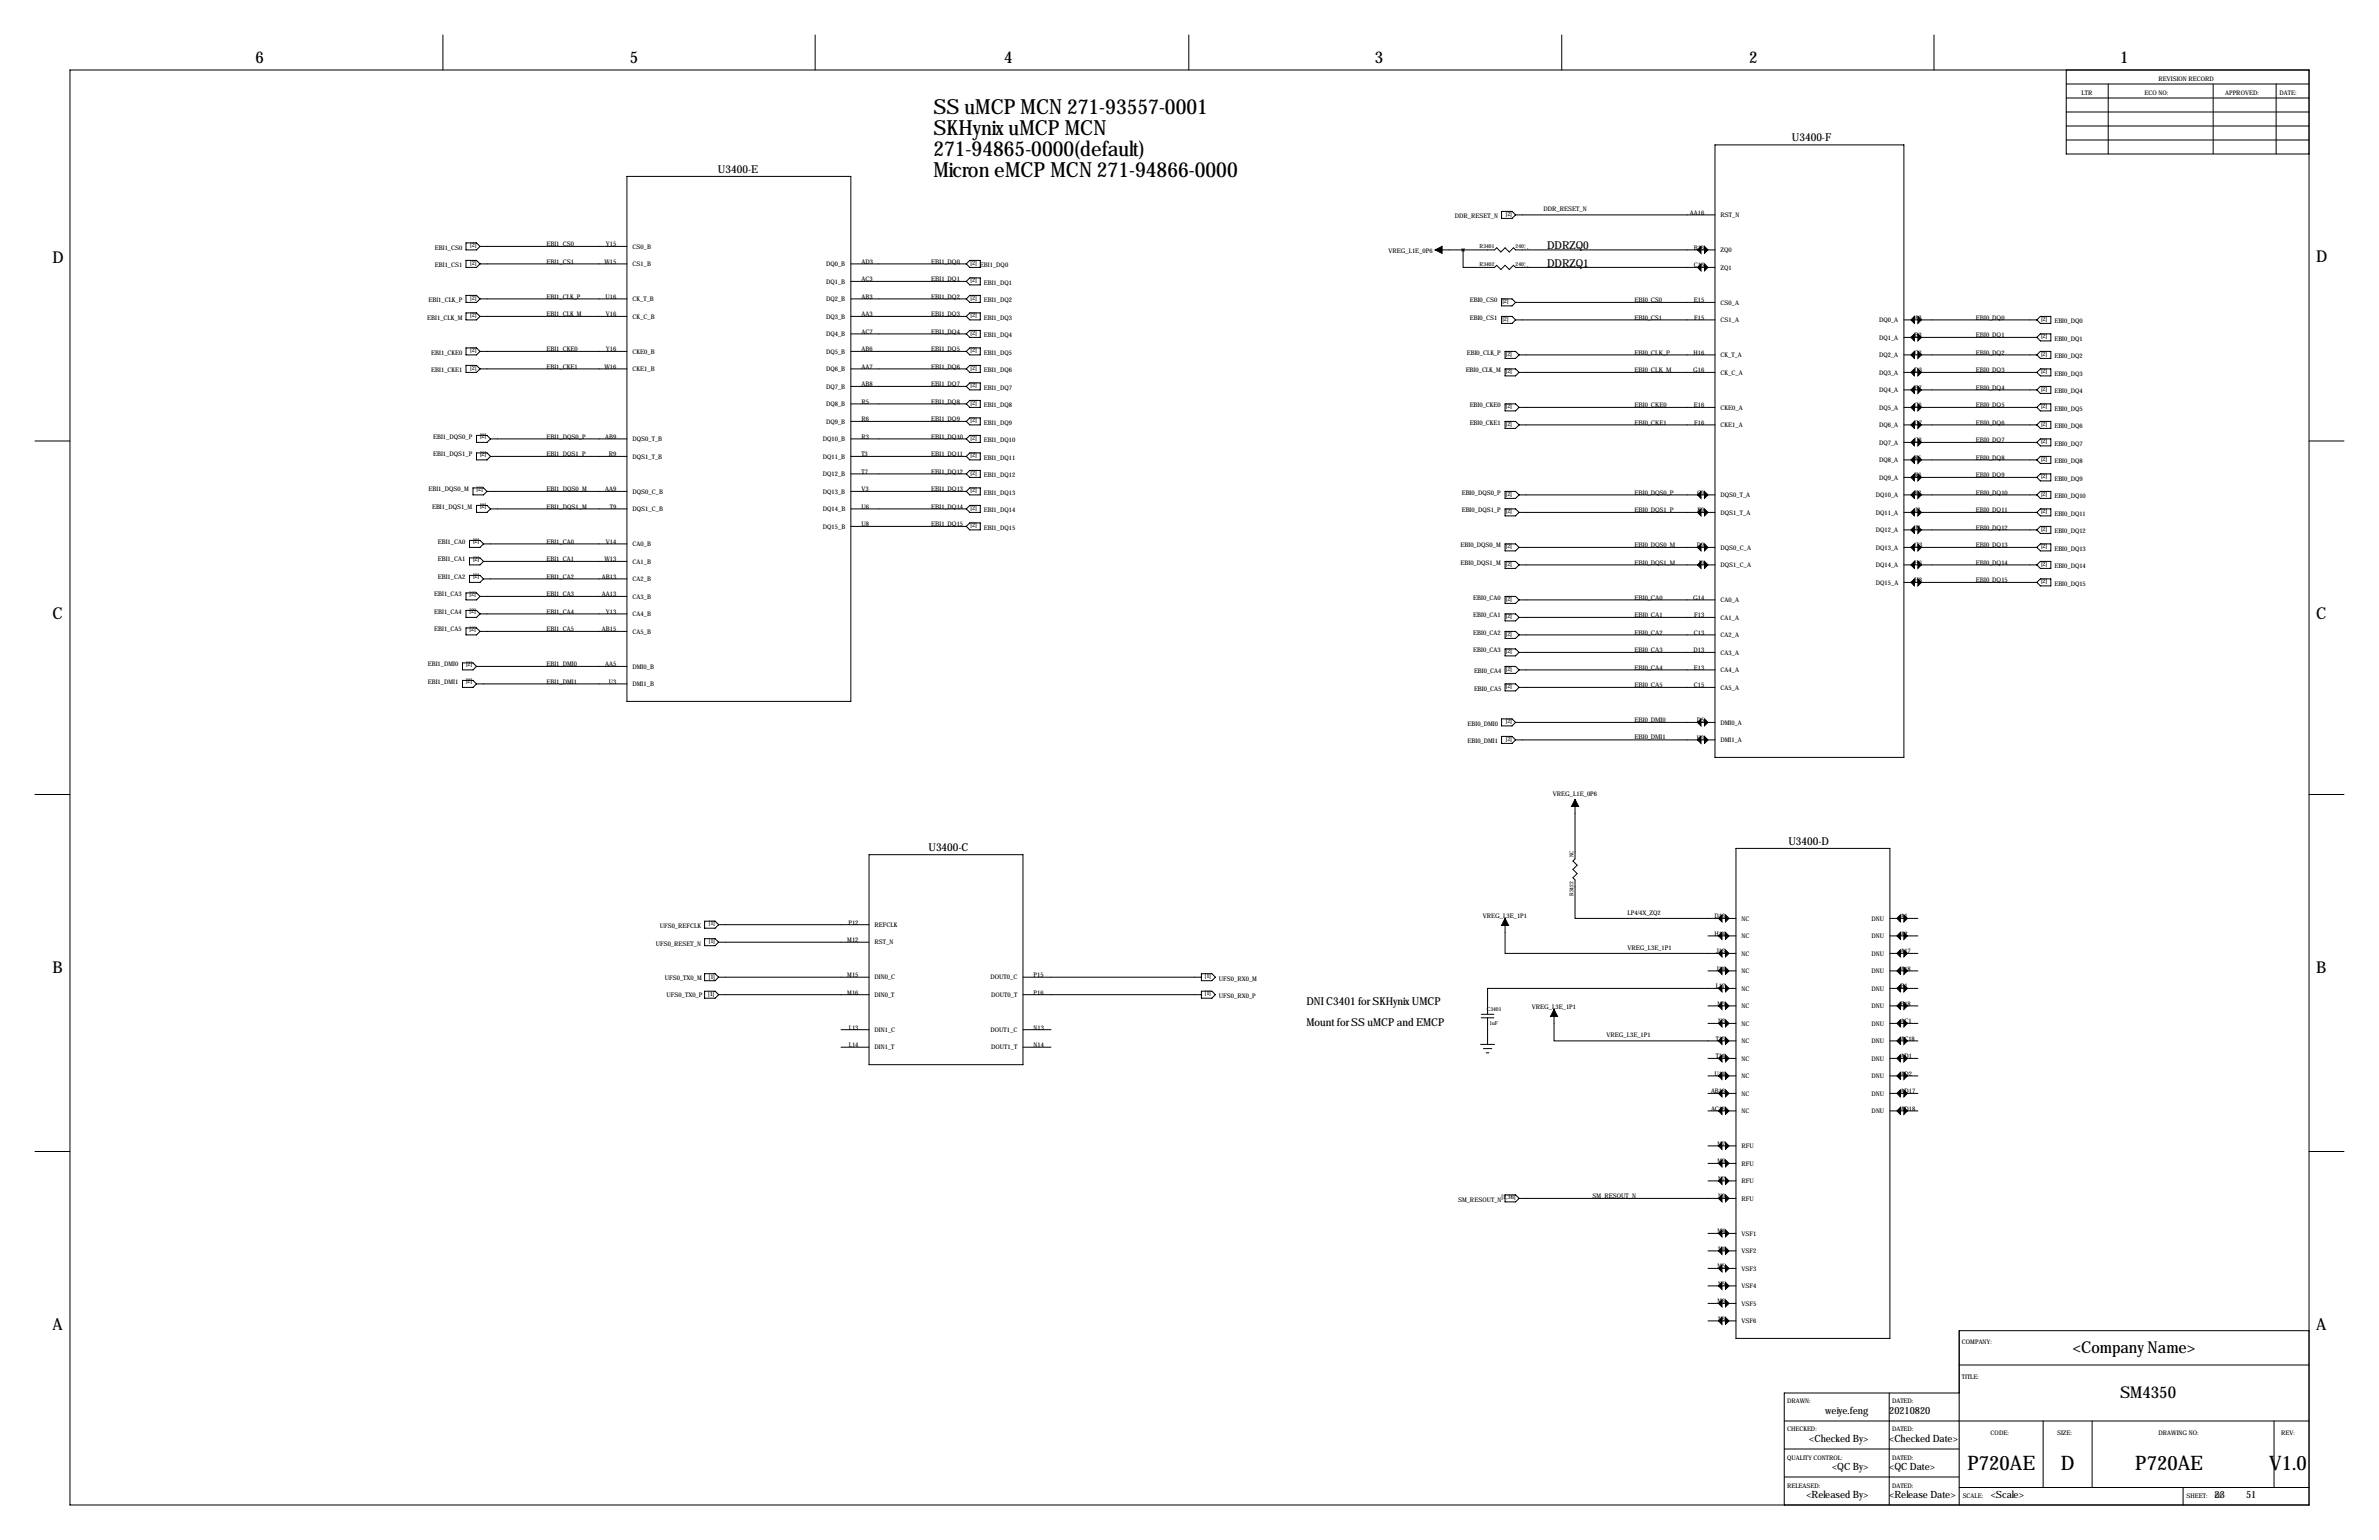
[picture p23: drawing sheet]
<svg xmlns="http://www.w3.org/2000/svg" width="864mm" height="559mm" viewBox="0 0 864 559" stroke-linecap="round" stroke-linejoin="round" font-family="sans-serif">
<defs><g id="words">
<g font-size="7.6">
<text x="338.8" y="41.4">SS uMCP MCN 271-93557-0001</text>
<text x="338.8" y="49">SKHynix uMCP MCN</text>
<text x="338.8" y="56.6">271-94865-0000(default)</text>
<text x="338.8" y="64.2">Micron eMCP MCN 271-94866-0000</text>
</g>
<g font-size="7.3">
<text x="714.2" y="533.3">P720AE</text>
<text x="748.1" y="533.3">D</text>
<text x="775.1" y="533.3">P720AE</text>
<text x="823.7" y="533.3">V1.0</text>
</g>
<g font-size="5.9">
<text x="92.7" y="22.9">6</text>
<text x="228.6" y="22.9">5</text>
<text x="364.5" y="22.9">4</text>
<text x="499.1" y="22.9">3</text>
<text x="635" y="22.9">2</text>
<text x="769.6" y="22.9">1</text>
<text x="19.1" y="95.2">D</text>
<text x="840.7" y="95.2">D</text>
<text x="19.1" y="224.8">C</text>
<text x="840.7" y="224.8">C</text>
<text x="19.1" y="353.1">B</text>
<text x="840.7" y="353.1">B</text>
<text x="19.1" y="482.6">A</text>
<text x="840.7" y="482.6">A</text>
<text x="752.4" y="490.9">&lt;Company Name&gt;</text>
<text x="769.6" y="507.4">SM4350</text>
</g>
<g font-size="4">
<text x="650.5" y="51.3">U3400-F</text>
<text x="260.6" y="62.7">U3400-E</text>
<text x="561.6" y="90.4">DDRZQ0</text>
<text x="561.6" y="96.8">DDRZQ1</text>
<text x="337.1" y="308.9">U3400-C</text>
<text x="649.2" y="306.6">U3400-D</text>
<text x="474.2" y="364.8">DNI C3401 for SKHynix UMCP</text>
<text x="474.2" y="372.5">Mount for SS uMCP and EMCP</text>
</g>
<g font-size="3.6">
<text x="662.6" y="513">weiye.feng</text>
<text x="685.8" y="513">20210820</text>
<text x="656.8" y="523.2">&lt;Checked By&gt;</text>
<text x="685.8" y="523.2">&lt;Checked Date&gt;</text>
<text x="665.1" y="533.3">&lt;QC By&gt;</text>
<text x="685.8" y="533.3">&lt;QC Date&gt;</text>
<text x="655.7" y="543.5">&lt;Released By&gt;</text>
<text x="685.8" y="543.5">&lt;Release Date&gt;</text>
<text x="722.6" y="543.5">&lt;Scale&gt;</text>
<text x="803.9" y="543.5">23</text>
<text x="815.3" y="543.5">51</text>
</g>
<g font-size="2.3">
<text x="783.6" y="29.2">REVISION RECORD</text>
<text x="755.6" y="34.3">LTR</text>
<text x="778.5" y="34.3">ECO NO:</text>
<text x="807.7" y="34.3">APPROVED:</text>
<text x="827.5" y="34.3">DATE:</text>
<text x="560.3" y="76.5">DDR_RESET_N</text>
<text x="613.5" y="78">AA16</text>
<text x="528.1" y="79.2">DDR_RESET_N</text>
<text x="546.7" y="78.2">[2]</text>
<text x="624.6" y="78.7">RST_N</text>
<text x="170.7" y="89.7">[2]</text>
<text x="198.4" y="89.4">EBI1_CS0</text>
<text x="220" y="89.4">Y15</text>
<text x="157.9" y="90.7">EBI1_CS0</text>
<text x="198.4" y="95.8">EBI1_CS1</text>
<text x="219.4" y="95.8">W15</text>
<text x="229.6" y="90.2">CS0_B</text>
<text x="312.7" y="95.8">AD3</text>
<text x="338.1" y="95.8">EBI1_DQ0</text>
<text x="504" y="91.9">VREG_L1E_0P6</text>
<text x="614.9" y="90.7">B16</text>
<text x="624.6" y="91.4">ZQ0</text>
<text x="157.9" y="97">EBI1_CS1</text>
<text x="170.7" y="96">[2]</text>
<text x="229.6" y="96.5">CS1_B</text>
<text x="299.9" y="96.5">DQ0_B</text>
<text x="352.3" y="96">[2]</text>
<text x="355.7" y="97">EBI1_DQ0</text>
<text x="614.9" y="97">C16</text>
<text x="624.6" y="97.8">ZQ1</text>
<text x="299.9" y="102.9">DQ1_B</text>
<text x="312.7" y="102.1">AC3</text>
<text x="338.1" y="102.1">EBI1_DQ1</text>
<text x="352.3" y="102.4">[2]</text>
<text x="357.1" y="103.4">EBI1_DQ1</text>
<text x="155.5" y="109.7">EBI1_CLK_P</text>
<text x="170.7" y="108.7">[2]</text>
<text x="198.4" y="108.5">EBI1_CLK_P</text>
<text x="219.8" y="108.5">U16</text>
<text x="229.6" y="109.2">CK_T_B</text>
<text x="299.9" y="109.2">DQ2_B</text>
<text x="312.7" y="108.5">AB3</text>
<text x="338.1" y="108.5">EBI1_DQ2</text>
<text x="352.3" y="108.7">[2]</text>
<text x="357.1" y="109.7">EBI1_DQ2</text>
<text x="533.6" y="109.7">EBI0_CS0</text>
<text x="545.4" y="110">[2]</text>
<text x="593.3" y="109.7">EBI0_CS0</text>
<text x="614.9" y="109.7">E15</text>
<text x="624.6" y="110.5">CS0_A</text>
<text x="155.1" y="116.1">EBI1_CLK_M</text>
<text x="170.7" y="115.1">[2]</text>
<text x="198.4" y="114.8">EBI1_CLK_M</text>
<text x="220" y="114.8">V16</text>
<text x="229.6" y="115.6">CK_C_B</text>
<text x="299.9" y="115.6">DQ3_B</text>
<text x="312.7" y="114.8">AA3</text>
<text x="338.1" y="114.8">EBI1_DQ3</text>
<text x="352.3" y="115.1">[2]</text>
<text x="357.1" y="116.1">EBI1_DQ3</text>
<text x="533.6" y="116.1">EBI0_CS1</text>
<text x="545.4" y="116.3">[2]</text>
<text x="593.3" y="116.1">EBI0_CS1</text>
<text x="615" y="116.1">F15</text>
<text x="624.6" y="116.8">CS1_A</text>
<text x="682.1" y="116.8">DQ0_A</text>
<text x="694.9" y="116.1">A3</text>
<text x="717.3" y="116.1">EBI0_DQ0</text>
<text x="741" y="116.3">[2]</text>
<text x="745.7" y="117.3">EBI0_DQ0</text>
<text x="299.9" y="121.9">DQ4_B</text>
<text x="312.7" y="121.2">AC7</text>
<text x="338.1" y="121.2">EBI1_DQ4</text>
<text x="352.3" y="121.4">[2]</text>
<text x="357.1" y="122.4">EBI1_DQ4</text>
<text x="682.1" y="123.2">DQ1_A</text>
<text x="694.9" y="122.4">B3</text>
<text x="717.3" y="122.4">EBI0_DQ1</text>
<text x="741" y="122.7">[2]</text>
<text x="745.7" y="123.7">EBI0_DQ1</text>
<text x="156.6" y="128.8">EBI1_CKE0</text>
<text x="170.7" y="127.8">[2]</text>
<text x="198.4" y="127.5">EBI1_CKE0</text>
<text x="220" y="127.5">Y16</text>
<text x="229.6" y="128.3">CKE0_B</text>
<text x="299.9" y="128.3">DQ5_B</text>
<text x="312.7" y="127.5">AB6</text>
<text x="338.1" y="127.5">EBI1_DQ5</text>
<text x="352.3" y="127.8">[2]</text>
<text x="357.1" y="128.8">EBI1_DQ5</text>
<text x="532.4" y="128.8">EBI0_CLK_P</text>
<text x="546.7" y="129">[2]</text>
<text x="593.3" y="128.8">EBI0_CLK_P</text>
<text x="614.8" y="128.8">H16</text>
<text x="624.6" y="129.5">CK_T_A</text>
<text x="682.1" y="129.5">DQ2_A</text>
<text x="694.9" y="128.8">C3</text>
<text x="717.3" y="128.8">EBI0_DQ2</text>
<text x="741" y="129">[2]</text>
<text x="745.7" y="130">EBI0_DQ2</text>
<text x="156.6" y="135.1">EBI1_CKE1</text>
<text x="170.7" y="134.1">[2]</text>
<text x="198.4" y="133.9">EBI1_CKE1</text>
<text x="219.4" y="133.9">W16</text>
<text x="229.6" y="134.6">CKE1_B</text>
<text x="299.9" y="134.6">DQ6_B</text>
<text x="312.7" y="133.9">AA7</text>
<text x="338.1" y="133.9">EBI1_DQ6</text>
<text x="352.3" y="134.1">[2]</text>
<text x="357.1" y="135.1">EBI1_DQ6</text>
<text x="532.1" y="135.1">EBI0_CLK_M</text>
<text x="546.7" y="135.4">[2]</text>
<text x="593.3" y="135.1">EBI0_CLK_M</text>
<text x="614.7" y="135.1">G16</text>
<text x="624.6" y="135.9">CK_C_A</text>
<text x="682.1" y="135.9">DQ3_A</text>
<text x="694.9" y="135.1">D3</text>
<text x="717.3" y="135.1">EBI0_DQ3</text>
<text x="741" y="135.4">[2]</text>
<text x="745.7" y="136.4">EBI0_DQ3</text>
<text x="299.9" y="141">DQ7_B</text>
<text x="312.7" y="140.2">AB8</text>
<text x="338.1" y="140.2">EBI1_DQ7</text>
<text x="352.3" y="140.5">[2]</text>
<text x="357.1" y="141.5">EBI1_DQ7</text>
<text x="682.1" y="142.2">DQ4_A</text>
<text x="694.9" y="141.5">B7</text>
<text x="717.3" y="141.5">EBI0_DQ4</text>
<text x="741" y="141.7">[2]</text>
<text x="745.7" y="142.7">EBI0_DQ4</text>
<text x="299.9" y="147.3">DQ8_B</text>
<text x="312.7" y="146.6">R5</text>
<text x="338.1" y="146.6">EBI1_DQ8</text>
<text x="352.3" y="146.8">[2]</text>
<text x="357.1" y="147.8">EBI1_DQ8</text>
<text x="533.5" y="147.8">EBI0_CKE0</text>
<text x="546.7" y="148.1">[2]</text>
<text x="593.3" y="147.8">EBI0_CKE0</text>
<text x="614.9" y="147.8">E16</text>
<text x="624.6" y="148.6">CKE0_A</text>
<text x="682.1" y="148.6">DQ5_A</text>
<text x="694.9" y="147.8">C6</text>
<text x="717.3" y="147.8">EBI0_DQ5</text>
<text x="741" y="148.1">[2]</text>
<text x="745.7" y="149.1">EBI0_DQ5</text>
<text x="299.9" y="153.7">DQ9_B</text>
<text x="312.7" y="152.9">R6</text>
<text x="338.1" y="152.9">EBI1_DQ9</text>
<text x="352.3" y="153.2">[2]</text>
<text x="357.1" y="154.2">EBI1_DQ9</text>
<text x="533.5" y="154.2">EBI0_CKE1</text>
<text x="546.7" y="154.4">[2]</text>
<text x="593.3" y="154.2">EBI0_CKE1</text>
<text x="615" y="154.2">F16</text>
<text x="624.6" y="154.9">CKE1_A</text>
<text x="682.1" y="154.9">DQ6_A</text>
<text x="694.9" y="154.2">D7</text>
<text x="717.3" y="154.2">EBI0_DQ6</text>
<text x="741" y="154.4">[2]</text>
<text x="745.7" y="155.4">EBI0_DQ6</text>
<text x="157.2" y="159.3">EBI1_DQS0_P</text>
<text x="174.3" y="159">[2]</text>
<text x="198.4" y="159.3">EBI1_DQS0_P</text>
<text x="219.7" y="159.3">AB9</text>
<text x="229.6" y="160">DQS0_T_B</text>
<text x="298.7" y="160">DQ10_B</text>
<text x="312.7" y="159.3">R3</text>
<text x="338.1" y="159.3">EBI1_DQ10</text>
<text x="352.3" y="159.5">[2]</text>
<text x="357.1" y="160.5">EBI1_DQ10</text>
<text x="682.1" y="161.3">DQ7_A</text>
<text x="694.9" y="160.5">C8</text>
<text x="717.3" y="160.5">EBI0_DQ7</text>
<text x="741" y="160.8">[2]</text>
<text x="745.7" y="161.8">EBI0_DQ7</text>
<text x="157.2" y="165.6">EBI1_DQS1_P</text>
<text x="174.3" y="165.4">[2]</text>
<text x="198.4" y="165.6">EBI1_DQS1_P</text>
<text x="221" y="165.6">R9</text>
<text x="229.6" y="166.4">DQS1_T_B</text>
<text x="298.7" y="166.4">DQ11_B</text>
<text x="312.7" y="165.6">T3</text>
<text x="338.1" y="165.6">EBI1_DQ11</text>
<text x="352.3" y="165.9">[2]</text>
<text x="357.1" y="166.9">EBI1_DQ11</text>
<text x="682.1" y="167.6">DQ8_A</text>
<text x="694.9" y="166.9">K5</text>
<text x="717.3" y="166.9">EBI0_DQ8</text>
<text x="741" y="167.1">[2]</text>
<text x="298.7" y="172.7">DQ12_B</text>
<text x="312.7" y="172">T7</text>
<text x="338.1" y="172">EBI1_DQ12</text>
<text x="352.3" y="172.2">[2]</text>
<text x="357.1" y="173.2">EBI1_DQ12</text>
<text x="682.1" y="174">DQ9_A</text>
<text x="694.9" y="173.2">K6</text>
<text x="717.3" y="173.2">EBI0_DQ9</text>
<text x="741" y="173.5">[2]</text>
<text x="745.7" y="168.1">EBI0_DQ8</text>
<text x="155.6" y="178.3">EBI1_DQS0_M</text>
<text x="173" y="178.1">[2]</text>
<text x="198.4" y="178.3">EBI1_DQS0_M</text>
<text x="219.7" y="178.3">AA9</text>
<text x="229.6" y="179.1">DQS0_C_B</text>
<text x="298.7" y="179.1">DQ13_B</text>
<text x="312.7" y="178.3">V3</text>
<text x="338.1" y="178.3">EBI1_DQ13</text>
<text x="352.3" y="178.6">[2]</text>
<text x="357.1" y="179.6">EBI1_DQ13</text>
<text x="530.6" y="179.6">EBI0_DQS0_P</text>
<text x="546.7" y="179.8">[2]</text>
<text x="593.3" y="179.6">EBI0_DQS0_P</text>
<text x="616.1" y="179.6">C9</text>
<text x="694.9" y="179.6">K3</text>
<text x="717.3" y="179.6">EBI0_DQ10</text>
<text x="741" y="179.8">[2]</text>
<text x="745.7" y="174.5">EBI0_DQ9</text>
<text x="156.8" y="184.7">EBI1_DQS1_M</text>
<text x="174.3" y="184.4">[2]</text>
<text x="198.4" y="184.7">EBI1_DQS1_M</text>
<text x="221.4" y="184.7">T9</text>
<text x="229.6" y="185.4">DQS1_C_B</text>
<text x="298.7" y="185.4">DQ14_B</text>
<text x="312.7" y="184.7">U6</text>
<text x="338.1" y="184.7">EBI1_DQ14</text>
<text x="352.3" y="184.9">[2]</text>
<text x="357.1" y="185.9">EBI1_DQ14</text>
<text x="530.6" y="185.9">EBI0_DQS1_P</text>
<text x="593.3" y="185.9">EBI0_DQS1_P</text>
<text x="616.2" y="185.9">K9</text>
<text x="624.6" y="180.3">DQS0_T_A</text>
<text x="680.9" y="180.3">DQ10_A</text>
<text x="694.9" y="185.9">J3</text>
<text x="717.3" y="185.9">EBI0_DQ11</text>
<text x="745.7" y="180.8">EBI0_DQ10</text>
<text x="298.7" y="191.8">DQ15_B</text>
<text x="312.7" y="191">U8</text>
<text x="338.1" y="191">EBI1_DQ15</text>
<text x="352.3" y="191.3">[2]</text>
<text x="546.7" y="186.2">[2]</text>
<text x="624.6" y="186.7">DQS1_T_A</text>
<text x="680.9" y="186.7">DQ11_A</text>
<text x="741" y="186.2">[2]</text>
<text x="745.7" y="187.2">EBI0_DQ11</text>
<text x="158.9" y="197.4">EBI1_CA0</text>
<text x="171.8" y="197.1">[2]</text>
<text x="198.4" y="197.4">EBI1_CA0</text>
<text x="220" y="197.4">V14</text>
<text x="357.1" y="192.3">EBI1_DQ15</text>
<text x="680.9" y="193">DQ12_A</text>
<text x="694.9" y="192.3">J7</text>
<text x="717.3" y="192.3">EBI0_DQ12</text>
<text x="741" y="192.5">[2]</text>
<text x="745.7" y="193.5">EBI0_DQ12</text>
<text x="158.9" y="203.7">EBI1_CA1</text>
<text x="171.8" y="203.5">[2]</text>
<text x="198.4" y="203.7">EBI1_CA1</text>
<text x="219.4" y="203.7">W13</text>
<text x="229.6" y="198.1">CA0_B</text>
<text x="530.2" y="198.6">EBI0_DQS0_M</text>
<text x="546.7" y="198.9">[2]</text>
<text x="593.3" y="198.6">EBI0_DQS0_M</text>
<text x="616" y="198.6">D9</text>
<text x="624.6" y="199.4">DQS0_C_A</text>
<text x="680.9" y="199.4">DQ13_A</text>
<text x="694.9" y="198.6">G3</text>
<text x="717.3" y="198.6">EBI0_DQ13</text>
<text x="741" y="198.9">[2]</text>
<text x="745.7" y="199.9">EBI0_DQ13</text>
<text x="171.8" y="209.8">[2]</text>
<text x="229.6" y="204.5">CA1_B</text>
<text x="530.2" y="205">EBI0_DQS1_M</text>
<text x="546.7" y="205.2">[2]</text>
<text x="593.3" y="205">EBI0_DQS1_M</text>
<text x="616.5" y="205">J9</text>
<text x="624.6" y="205.7">DQS1_C_A</text>
<text x="680.9" y="205.7">DQ14_A</text>
<text x="694.9" y="205">H6</text>
<text x="717.3" y="205">EBI0_DQ14</text>
<text x="741" y="205.2">[2]</text>
<text x="745.7" y="206.2">EBI0_DQ14</text>
<text x="158.9" y="210.1">EBI1_CA2</text>
<text x="198.4" y="210.1">EBI1_CA2</text>
<text x="218.5" y="210.1">AB13</text>
<text x="229.6" y="210.8">CA2_B</text>
<text x="680.9" y="212.1">DQ15_A</text>
<text x="695" y="211.3">H8</text>
<text x="717.3" y="211.3">EBI0_DQ15</text>
<text x="741" y="211.6">[2]</text>
<text x="745.7" y="212.6">EBI0_DQ15</text>
<text x="157.6" y="216.4">EBI1_CA3</text>
<text x="170.5" y="216.2">[2]</text>
<text x="198.4" y="216.4">EBI1_CA3</text>
<text x="218.5" y="216.4">AA13</text>
<text x="229.6" y="217.2">CA3_B</text>
<text x="534.8" y="217.7">EBI0_CA0</text>
<text x="546.7" y="217.9">[2]</text>
<text x="593.3" y="217.7">EBI0_CA0</text>
<text x="614.7" y="217.7">G14</text>
<text x="624.6" y="218.4">CA0_A</text>
<text x="157.6" y="222.8">EBI1_CA4</text>
<text x="170.5" y="222.5">[2]</text>
<text x="198.4" y="222.8">EBI1_CA4</text>
<text x="220" y="222.8">Y13</text>
<text x="229.6" y="223.5">CA4_B</text>
<text x="534.8" y="224">EBI0_CA1</text>
<text x="546.7" y="224.3">[2]</text>
<text x="593.3" y="224">EBI0_CA1</text>
<text x="615.1" y="224">F13</text>
<text x="624.6" y="224.8">CA1_A</text>
<text x="157.6" y="229.1">EBI1_CA5</text>
<text x="170.5" y="228.9">[2]</text>
<text x="198.4" y="229.1">EBI1_CA5</text>
<text x="218.5" y="229.1">AB15</text>
<text x="229.6" y="229.9">CA5_B</text>
<text x="534.8" y="230.4">EBI0_CA2</text>
<text x="546.7" y="230.6">[2]</text>
<text x="593.3" y="230.4">EBI0_CA2</text>
<text x="614.9" y="230.4">C13</text>
<text x="624.6" y="231.1">CA2_A</text>
<text x="534.8" y="236.7">EBI0_CA3</text>
<text x="546.7" y="237">[2]</text>
<text x="593.3" y="236.7">EBI0_CA3</text>
<text x="614.8" y="236.7">D13</text>
<text x="624.6" y="237.5">CA3_A</text>
<text x="155.3" y="241.8">EBI1_DMI0</text>
<text x="169.2" y="241.6">[2]</text>
<text x="198.4" y="241.8">EBI1_DMI0</text>
<text x="219.7" y="241.8">AA5</text>
<text x="229.6" y="242.6">DMI0_B</text>
<text x="535.1" y="244.3">EBI0_CA4</text>
<text x="546.7" y="243.3">[2]</text>
<text x="593.3" y="243.1">EBI0_CA4</text>
<text x="614.9" y="243.1">E13</text>
<text x="624.6" y="243.8">CA4_A</text>
<text x="155.3" y="248.2">EBI1_DMI1</text>
<text x="169.2" y="247.9">[2]</text>
<text x="198.4" y="248.2">EBI1_DMI1</text>
<text x="221" y="248.2">U3</text>
<text x="229.6" y="248.9">DMI1_B</text>
<text x="535.1" y="250.7">EBI0_CA5</text>
<text x="546.7" y="249.7">[2]</text>
<text x="593.3" y="249.4">EBI0_CA5</text>
<text x="614.9" y="249.4">C15</text>
<text x="624.6" y="250.2">CA5_A</text>
<text x="532.7" y="263.4">EBI0_DMI0</text>
<text x="546.7" y="262.4">[2]</text>
<text x="593.3" y="261.9">EBI0_DMI0</text>
<text x="616" y="262.1">D5</text>
<text x="624.6" y="262.9">DMI0_A</text>
<text x="532.7" y="269.7">EBI0_DMI1</text>
<text x="546.7" y="268.7">[2]</text>
<text x="593.3" y="268.2">EBI0_DMI1</text>
<text x="616" y="268.5">H3</text>
<text x="624.6" y="269.2">DMI1_A</text>
<text x="563.7" y="288.8">VREG_L1E_0P6</text>
<text x="257.3" y="335.8">[1]</text>
<text x="308" y="335.5">P12</text>
<text x="538.3" y="333.2">VREG_L3E_1P1</text>
<text x="590.8" y="332">LP4/4X_ZQ2</text>
<text x="622.4" y="333.2">D16</text>
<text x="632.2" y="334">NC</text>
<text x="679.4" y="334">DNU</text>
<text x="689.9" y="333.2">A1</text>
<text x="239.5" y="336.8">UFS0_REFCLK</text>
<text x="307.6" y="341.9">M12</text>
<text x="317.5" y="336.3">REFCLK</text>
<text x="622.4" y="339.6">H14</text>
<text x="632.2" y="340.4">NC</text>
<text x="679.4" y="340.4">DNU</text>
<text x="689.9" y="339.6">A2</text>
<text x="238" y="343.2">UFS0_RESET_N</text>
<text x="257.3" y="342.1">[1]</text>
<text x="317.5" y="342.6">RST_N</text>
<text x="590.8" y="344.7">VREG_L3E_1P1</text>
<text x="622.9" y="345.9">J13</text>
<text x="632.2" y="346.7">NC</text>
<text x="679.4" y="346.7">DNU</text>
<text x="689.9" y="345.9">A17</text>
<text x="622.9" y="352.3">J14</text>
<text x="632.2" y="353.1">NC</text>
<text x="679.4" y="353.1">DNU</text>
<text x="689.9" y="352.3">A18</text>
<text x="241.3" y="355.6">UFS0_TX0_M</text>
<text x="257.4" y="355.4">[1]</text>
<text x="307.6" y="354.6">M15</text>
<text x="317.5" y="355.3">DIN0_C</text>
<text x="359.6" y="355.3">DOUT0_C</text>
<text x="375.2" y="354.6">P15</text>
<text x="437.4" y="354.8">[1]</text>
<text x="442.5" y="355.9">UFS0_RX0_M</text>
<text x="622.8" y="358.6">L17</text>
<text x="632.2" y="359.4">NC</text>
<text x="679.4" y="359.4">DNU</text>
<text x="689.9" y="358.6">B1</text>
<text x="242" y="361.7">UFS0_TX0_P</text>
<text x="257.1" y="361.5">[1]</text>
<text x="307.6" y="360.9">M16</text>
<text x="317.5" y="361.7">DIN0_T</text>
<text x="359.8" y="361.7">DOUT0_T</text>
<text x="375.2" y="360.9">P16</text>
<text x="437.4" y="361.2">[1]</text>
<text x="442.5" y="362.2">UFS0_RX0_P</text>
<text x="623.5" y="365">M3</text>
<text x="632.2" y="365.8">NC</text>
<text x="679.4" y="365.8">DNU</text>
<text x="689.9" y="365">B18</text>
<text x="556.1" y="366.3">VREG_L3E_1P1</text>
<text x="623.7" y="371.3">N3</text>
<text x="689.9" y="371.3">AC1</text>
<text x="308.1" y="373.6">L13</text>
<text x="317.5" y="374.4">DIN1_C</text>
<text x="359.6" y="374.4">DOUT1_C</text>
<text x="375.2" y="373.6">N13</text>
<text x="583.2" y="376.2">VREG_L3E_1P1</text>
<text x="622.8" y="377.7">T13</text>
<text x="632.2" y="372.1">NC</text>
<text x="679.4" y="372.1">DNU</text>
<text x="689.9" y="377.7">AC18</text>
<text x="308.1" y="380">L14</text>
<text x="317.5" y="380.7">DIN1_T</text>
<text x="359.8" y="380.7">DOUT1_T</text>
<text x="375.2" y="380">N14</text>
<text x="632.2" y="378.5">NC</text>
<text x="679.4" y="378.5">DNU</text>
<text x="622.8" y="384">T14</text>
<text x="632.2" y="384.8">NC</text>
<text x="679.4" y="384.8">DNU</text>
<text x="689.9" y="384">AD1</text>
<text x="622.4" y="390.4">U14</text>
<text x="632.2" y="391.2">NC</text>
<text x="679.4" y="391.2">DNU</text>
<text x="689.9" y="390.4">AD2</text>
<text x="621.1" y="396.7">AB16</text>
<text x="632.2" y="397.5">NC</text>
<text x="679.4" y="397.5">DNU</text>
<text x="689.9" y="396.7">AD17</text>
<text x="621.1" y="403.1">AC16</text>
<text x="632.2" y="403.9">NC</text>
<text x="679.4" y="403.9">DNU</text>
<text x="689.9" y="403.1">AD18</text>
<text x="623.5" y="415.8">M7</text>
<text x="632.2" y="416.6">RFU</text>
<text x="623.5" y="422.1">M9</text>
<text x="632.2" y="422.9">RFU</text>
<text x="623.7" y="428.5">N7</text>
<text x="632.2" y="429.3">RFU</text>
<text x="529.3" y="436.1">SM_RESOUT_N</text>
<text x="545" y="435.1">[1,36]</text>
<text x="578.1" y="434.8">SM_RESOUT_N</text>
<text x="623.7" y="434.8">N9</text>
<text x="632.2" y="435.6">RFU</text>
<text x="623.5" y="447.5">M4</text>
<text x="632.2" y="448.3">VSF1</text>
<text x="623.7" y="453.9">N4</text>
<text x="632.2" y="454.7">VSF2</text>
<text x="623.5" y="460.2">M5</text>
<text x="632.2" y="461">VSF3</text>
<text x="623.7" y="466.6">N5</text>
<text x="632.2" y="467.4">VSF4</text>
<text x="623.5" y="472.9">M6</text>
<text x="632.2" y="473.7">VSF5</text>
<text x="623.7" y="479.3">N6</text>
<text x="632.2" y="480.1">VSF6</text>
<text x="712.2" y="487.7">COMPANY:</text>
<text x="712.2" y="500.4">TITLE:</text>
<text x="648.7" y="509.3">DRAWN:</text>
<text x="686.8" y="509.3">DATED:</text>
<text x="648.7" y="519.4">CHECKED:</text>
<text x="686.8" y="519.4">DATED:</text>
<text x="722.6" y="520.7">CODE:</text>
<text x="746.8" y="520.7">SIZE:</text>
<text x="783.6" y="520.7">DRAWING NO:</text>
<text x="828" y="520.7">REV:</text>
<text x="648.7" y="529.6">QUALITY CONTROL:</text>
<text x="686.8" y="529.6">DATED:</text>
<text x="648.7" y="539.8">RELEASED:</text>
<text x="686.8" y="539.8">DATED:</text>
<text x="712.5" y="543.6">SCALE:</text>
<text x="793.7" y="543.6">SHEET:</text>
<text x="804" y="543.6">OF</text>
</g>
<g font-size="2">
<text x="537.1" y="90.1">R3401</text>
<text x="550.2" y="90.1">240¦¸</text>
<text x="537.1" y="96.4">R3402</text>
<text x="550.2" y="96.4">240¦¸</text>
<text x="571.1" y="311.1" transform="rotate(-90 571.1 311.1)">NC</text>
<text x="571.1" y="325.2" transform="rotate(-90 571.1 325.2)">R3422</text>
<text x="539.8" y="366.9">C3401</text>
<text x="540.7" y="372">1uF</text>
</g>
</g></defs>
<g fill="none" stroke="#000" stroke-width=".36">
<path d="M160.8 12.7v12.7M295.9 12.7v12.7M431.5 12.7v12.7M566.9 12.7v12.7M702.1 12.7v12.7M25.4 25.4h812.8v520.7h-812.8zM750.1 35.6h88.1M750.1 30.5h88.1M750.1 25.4v30.5h88.1M765.3 30.5v25.4M803.4 30.5v25.4M826.3 30.5v25.4"/>
<path d="M622.6 52.6h68.5v222.2h-68.5zM750.1 50.8h88.1M750.1 45.7h88.1M750.1 40.6h88.1M227.6 64h81.3v190.5h-81.3zM545.1 76.7h3.8l1.3 1.3-1.3 1.2h-3.8zM550.2 78h72.4M169.2 88.1h3.8l1.2 1.3-1.2 1.3h-3.8zM169.2 94.5h3.8l1.2 1.3-1.2 1.2h-3.8zM174.2 89.4h53.4M174.2 95.8h53.4M308.9 95.8h41.9"/>
<path d="M350.8 95.8l1.2-1.3h3.9v2.5h-3.9zM521 90.7h21.5l.8-.8 1.5 1.5 1.6-1.5 1.5 1.5 1.5-1.5 .8 .8h72.4M531.1 90.7v6.3h11.4l.8-.7 1.5 1.5 1.6-1.5 1.5 1.5 1.5-1.5 .8 .7h72.4M169.2 107.2h3.8l1.2 1.3-1.2 1.2h-3.8zM169.2 113.5h3.8l1.2 1.3-1.2 1.3h-3.8zM174.2 108.5h53.4M174.2 114.8h53.4M308.9 108.5h41.9M308.9 114.8h41.9M308.9 102.1h41.9M350.8 108.5l1.2-1.3h3.9v2.5h-3.9zM350.8 114.8l1.2-1.3h3.9v2.6h-3.9z"/>
<path d="M350.8 102.1l1.2-1.3h3.9v2.6h-3.9zM545.1 108.5h3.8l1.3 1.2-1.3 1.3h-3.8zM545.1 114.8h3.8l1.3 1.3-1.3 1.2h-3.8zM550.2 109.7h72.4M550.2 116.1h72.4M691.1 116.1h48.3M739.4 116.1l1.3-1.3h3.8v2.5h-3.8zM169.2 126.2h3.8l1.2 1.3-1.2 1.3h-3.8zM169.2 132.6h3.8l1.2 1.3-1.2 1.2h-3.8zM174.2 127.5h53.4M174.2 133.9h53.4M308.9 127.5h41.9"/>
<path d="M308.9 133.9h41.9M308.9 121.2h41.9M350.8 127.5l1.2-1.3h3.9v2.6h-3.9zM350.8 133.9l1.2-1.3h3.9v2.5h-3.9zM350.8 121.2l1.2-1.3h3.9v2.5h-3.9zM546.4 127.5h3.8l1.2 1.3-1.2 1.2h-3.8zM546.4 133.9h3.8l1.2 1.2-1.2 1.3h-3.8zM551.4 128.8h71.2M551.4 135.1h71.2M691.1 128.8h48.3M691.1 135.1h48.3M691.1 122.4h48.3"/>
<path d="M739.4 128.8l1.3-1.3h3.8v2.5h-3.8zM739.4 135.1l1.3-1.2h3.8v2.5h-3.8zM739.4 122.4l1.3-1.2h3.8v2.5h-3.8zM173 158h3.8l1.3 1.3-1.3 1.2h-3.8zM178.1 159.3h49.5M308.9 159.3h41.9M308.9 140.2h41.9M308.9 146.6h41.9M308.9 152.9h41.9M350.8 146.6l1.2-1.3h3.9v2.5h-3.9zM350.8 152.9l1.2-1.3h3.9v2.6h-3.9zM350.8 140.2l1.2-1.3h3.9v2.6h-3.9z"/>
<path d="M350.8 159.3l1.2-1.3h3.9v2.5h-3.9zM546.4 146.6h3.8l1.2 1.2-1.2 1.3h-3.8zM546.4 152.9h3.8l1.2 1.3-1.2 1.2h-3.8zM551.4 147.8h71.2M551.4 154.2h71.2M691.1 147.8h48.3M691.1 154.2h48.3M691.1 141.5h48.3M739.4 141.5l1.3-1.3h3.8v2.5h-3.8zM739.4 147.8l1.3-1.2h3.8v2.5h-3.8zM739.4 154.2l1.3-1.3h3.8v2.5h-3.8zM12.7 160h12.7"/>
<path d="M171.7 177h3.8l1.3 1.3-1.3 1.3h-3.8zM173 164.3h3.8l1.3 1.3-1.3 1.3h-3.8zM176.8 178.3h50.8M178.1 165.6h49.5M308.9 165.6h41.9M308.9 178.3h41.9M308.9 172h41.9M350.8 178.3l1.2-1.3h3.9v2.6h-3.9zM350.8 165.6l1.2-1.3h3.9v2.6h-3.9zM350.8 172l1.2-1.3h3.9v2.5h-3.9zM546.4 178.3h3.8l1.2 1.3-1.2 1.2h-3.8zM551.4 179.6h71.2"/>
<path d="M691.1 179.6h48.3M691.1 160.5h48.3M691.1 166.9h48.3M691.1 173.2h48.3M739.4 160.5l1.3-1.2h3.8v2.5h-3.8zM739.4 166.9l1.3-1.3h3.8v2.5h-3.8zM739.4 179.6l1.3-1.3h3.8v2.5h-3.8zM739.4 173.2l1.3-1.2h3.8v2.5h-3.8zM838.2 160h12.7M170.4 196.1h3.8l1.3 1.3-1.3 1.2h-3.8zM173 183.4h3.8l1.3 1.3-1.3 1.2h-3.8zM175.5 197.4h52.1"/>
<path d="M178.1 184.7h49.5M308.9 184.7h41.9M308.9 191h41.9M350.8 184.7l1.2-1.3h3.9v2.5h-3.9zM350.8 191l1.2-1.3h3.9v2.6h-3.9zM546.4 184.7h3.8l1.2 1.2-1.2 1.3h-3.8zM546.4 197.4h3.8l1.2 1.2-1.2 1.3h-3.8zM551.4 185.9h71.2M551.4 198.6h71.2M691.1 185.9h48.3M691.1 198.6h48.3M691.1 192.3h48.3"/>
<path d="M739.4 185.9l1.3-1.2h3.8v2.5h-3.8zM739.4 198.6l1.3-1.2h3.8v2.5h-3.8zM739.4 192.3l1.3-1.3h3.8v2.5h-3.8zM169.2 215.1h3.8l1.2 1.3-1.2 1.3h-3.8zM170.4 202.4h3.8l1.3 1.3-1.3 1.3h-3.8zM170.4 208.8h3.8l1.3 1.3-1.3 1.2h-3.8zM174.2 216.4h53.4M175.5 203.7h52.1M175.5 210.1h52.1M546.4 203.7h3.8l1.2 1.3-1.2 1.2h-3.8zM546.4 216.4h3.8l1.2 1.3-1.2 1.2h-3.8zM551.4 205h71.2"/>
<path d="M551.4 217.7h71.2M691.1 205h48.3M691.1 211.3h48.3M739.4 205l1.3-1.3h3.8v2.5h-3.8zM739.4 211.3l1.3-1.2h3.8v2.5h-3.8zM169.2 221.5h3.8l1.2 1.3-1.2 1.2h-3.8zM169.2 227.8h3.8l1.2 1.3-1.2 1.3h-3.8zM174.2 222.8h53.4M174.2 229.1h53.4M546.4 222.8h3.8l1.2 1.2-1.2 1.3h-3.8zM546.4 229.1h3.8l1.2 1.3-1.2 1.2h-3.8zM546.4 235.5h3.8l1.2 1.2-1.2 1.3h-3.8z"/>
<path d="M551.4 224h71.2M551.4 230.4h71.2M551.4 236.7h71.2M167.9 240.5h3.8l1.3 1.3-1.3 1.3h-3.8zM167.9 246.9h3.8l1.3 1.3-1.3 1.2h-3.8zM173 241.8h54.6M173 248.2h54.6M546.4 241.8h3.8l1.2 1.3-1.2 1.2h-3.8zM546.4 248.2h3.8l1.2 1.2-1.2 1.3h-3.8zM551.4 243.1h71.2M551.4 249.4h71.2M545.1 260.9h3.8l1.3 1.2-1.3 1.3h-3.8z"/>
<path d="M545.1 267.2h3.8l1.3 1.3-1.3 1.2h-3.8zM550.2 262.1h72.4M550.2 268.5h72.4M12.7 288.3h12.7M571.8 290.1v21.6l-.8 .7 1.5 1.5-1.5 1.6 1.5 1.5-1.5 1.5 .8 .8v13.9h58.4M838.2 288.3h12.7M315.5 310.1h55.8v76.2h-55.8zM630.2 307.8h55.9v177.8h-55.9zM255.8 334.3h3.8l1.3 1.2-1.3 1.3h-3.8zM260.9 335.5h54.6M546.4 333.2v12.7h83.8M620 339.6h10.2"/>
<path d="M686.1 333.2h10.1M686.1 339.6h10.1M255.8 340.6h3.8l1.3 1.3-1.3 1.3h-3.8zM255.8 353.3h3.8l1.3 1.3-1.3 1.3h-3.8zM255.8 359.7h3.8l1.3 1.2-1.3 1.3h-3.8zM260.9 341.9h54.6M260.9 354.6h54.6M371.3 354.6h64.8M436.1 359.7h3.8l1.3 1.2-1.3 1.3h-3.8zM436.1 353.3h3.8l1.3 1.3-1.3 1.3h-3.8zM620 352.3h10.2M630.2 358.6h-90.2v9.4"/>
<path d="M686.1 345.9h10.1M686.1 352.3h10.1M686.1 358.6h10.1M260.9 360.9h54.6M305.3 373.6h10.2M305.3 380h10.2M371.3 360.9h64.8M371.3 373.6h10.2M371.3 380h10.2M537.5 379h5M537.7 369.3h4.6M537.7 368h4.6"/>
<path d="M540 369.3v9.7M564.1 366.3v11.4h66.1M620 365h10.2M620 371.3h10.2M686.1 365h10.1M686.1 371.3h10.1M686.1 377.7h10.1M538.5 380.5h3M539.5 382h1M620 384h10.2M620 390.4h10.2M620 396.7h10.2"/>
<path d="M686.1 384h10.1M686.1 390.4h10.1M686.1 396.7h10.1M12.7 417.8h12.7M620 415.8h10.2M620 403.1h10.2M686.1 403.1h10.1M838.2 417.8h12.7M546.4 433.6h3.8l1.2 1.2-1.2 1.3h-3.8zM551.4 434.8h78.8M620 422.1h10.2M620 428.5h10.2"/>
<path d="M620 447.5h10.2M620 453.9h10.2M620 460.2h10.2M620 466.6h10.2M620 472.9h10.2M620 479.3h10.2M711.2 495.3h127M838.2 482.9h-127v63.2M647.7 515.6h190.5M685.8 505.5v40.6M711.2 505.5h-63.5v40.6M741.7 515.6v24.1"/>
<path d="M759.5 515.6v24.1M825.5 515.6v24.1M647.7 535.9h63.5M647.7 525.8h63.5M711.2 539.8h127M792.5 539.8v6.3"/>
</g>
<g fill="#000" stroke="#000" stroke-width=".36">
<path d="M521 90.7l2.5-1.3v2.5zM616.2 90.7l1.3-1.3v2.5zM616.2 97l1.3-1.2v2.5zM618.7 89.4l1.3 1.3-1.3 1.2zM618.7 95.8l1.3 1.2-1.3 1.3zM693.7 116.1l1.2-1.3v2.5zM696.2 114.8l1.3 1.3-1.3 1.2zM693.7 122.4l1.2-1.2v2.5zM693.7 128.8l1.2-1.3v2.5zM693.7 135.1l1.2-1.2v2.5zM696.2 121.2l1.3 1.2-1.3 1.3zM696.2 127.5l1.3 1.3-1.3 1.2z"/>
<path d="M696.2 133.9l1.3 1.2-1.3 1.3zM693.7 141.5l1.2-1.3v2.5zM693.7 147.8l1.2-1.2v2.5zM693.7 154.2l1.2-1.3v2.5zM696.2 140.2l1.3 1.3-1.3 1.2zM696.2 146.6l1.3 1.2-1.3 1.3zM696.2 152.9l1.3 1.3-1.3 1.2zM616.2 179.6l1.3-1.3v2.5zM693.7 160.5l1.2-1.2v2.5zM693.7 166.9l1.2-1.3v2.5zM693.7 173.2l1.2-1.2v2.5zM696.2 159.3l1.3 1.2-1.3 1.3z"/>
<path d="M696.2 165.6l1.3 1.3-1.3 1.2zM696.2 172l1.3 1.2-1.3 1.3zM696.2 178.3l1.3 1.3-1.3 1.2zM616.2 185.9l1.3-1.2v2.5zM616.2 198.6l1.3-1.2v2.5zM618.7 178.3l1.3 1.3-1.3 1.2zM618.7 184.7l1.3 1.2-1.3 1.3zM618.7 197.4l1.3 1.2-1.3 1.3zM693.7 179.6l1.2-1.3v2.5zM693.7 185.9l1.2-1.2v2.5zM693.7 192.3l1.2-1.3v2.5zM693.7 198.6l1.2-1.2v2.5z"/>
<path d="M696.2 184.7l1.3 1.2-1.3 1.3zM696.2 191l1.3 1.3-1.3 1.2zM696.2 197.4l1.3 1.2-1.3 1.3zM616.2 205l1.3-1.3v2.5zM618.7 203.7l1.3 1.3-1.3 1.2zM693.7 205l1.2-1.3v2.5zM693.7 211.3l1.2-1.2v2.5zM696.2 203.7l1.3 1.3-1.3 1.2zM696.2 210.1l1.3 1.2-1.3 1.3zM616.2 262.1l1.3-1.2v2.5zM616.2 268.5l1.3-1.3v2.5zM618.7 260.9l1.3 1.2-1.3 1.3z"/>
<path d="M618.7 267.2l1.3 1.3-1.3 1.2zM571.8 290.1l1.2 2.5h-2.5zM546.4 333.2l1.2 2.6h-2.5zM623.8 333.2l1.3-1.2v2.5zM623.8 339.6l1.3-1.3v2.6zM626.4 332l1.2 1.2-1.2 1.3zM688.6 333.2l1.3-1.2v2.5zM691.1 332l1.3 1.2-1.3 1.3zM691.1 338.3l1.3 1.3-1.3 1.3zM623.8 345.9l1.3-1.2v2.5zM623.8 352.3l1.3-1.3v2.6zM623.8 358.6l1.3-1.2v2.5z"/>
<path d="M626.4 338.3l1.2 1.3-1.2 1.3zM626.4 344.7l1.2 1.2-1.2 1.3zM626.4 351l1.2 1.3-1.2 1.3zM626.4 357.4l1.2 1.2-1.2 1.3zM688.6 339.6l1.3-1.3v2.6zM688.6 345.9l1.3-1.2v2.5zM688.6 352.3l1.3-1.3v2.6zM688.6 358.6l1.3-1.2v2.5zM691.1 344.7l1.3 1.2-1.3 1.3zM691.1 351l1.3 1.3-1.3 1.3zM691.1 357.4l1.3 1.2-1.3 1.3zM564.1 366.3l1.3 2.5h-2.5z"/>
<path d="M623.8 365l1.3-1.3v2.6zM623.8 371.3l1.3-1.2v2.5zM623.8 377.7l1.3-1.3v2.6zM626.4 363.7l1.2 1.3-1.2 1.3zM626.4 370.1l1.2 1.2-1.2 1.3zM626.4 376.4l1.2 1.3-1.2 1.3zM688.6 365l1.3-1.3v2.6zM688.6 371.3l1.3-1.2v2.5zM688.6 377.7l1.3-1.3v2.6zM691.1 363.7l1.3 1.3-1.3 1.3zM691.1 370.1l1.3 1.2-1.3 1.3zM691.1 376.4l1.3 1.3-1.3 1.3z"/>
<path d="M623.8 384l1.3-1.2v2.5zM623.8 390.4l1.3-1.3v2.6zM623.8 396.7l1.3-1.2v2.5zM626.4 382.8l1.2 1.2-1.2 1.3zM626.4 389.1l1.2 1.3-1.2 1.3zM626.4 395.5l1.2 1.2-1.2 1.3zM688.6 384l1.3-1.2v2.5zM688.6 390.4l1.3-1.3v2.6zM688.6 396.7l1.3-1.2v2.5zM691.1 382.8l1.3 1.2-1.3 1.3zM691.1 389.1l1.3 1.3-1.3 1.3zM691.1 395.5l1.3 1.2-1.3 1.3z"/>
<path d="M623.8 415.8l1.3-1.3v2.6zM623.8 403.1l1.3-1.3v2.6zM626.4 414.5l1.2 1.3-1.2 1.3zM626.4 401.8l1.2 1.3-1.2 1.3zM688.6 403.1l1.3-1.3v2.6zM691.1 401.8l1.3 1.3-1.3 1.3zM623.8 422.1l1.3-1.2v2.5zM623.8 428.5l1.3-1.3v2.6zM623.8 434.8l1.3-1.2v2.5zM626.4 420.9l1.2 1.2-1.2 1.3zM626.4 427.2l1.2 1.3-1.2 1.3zM626.4 433.6l1.2 1.2-1.2 1.3z"/>
<path d="M623.8 447.5l1.3-1.2v2.5zM623.8 453.9l1.3-1.3v2.6zM626.4 446.3l1.2 1.2-1.2 1.3zM626.4 452.6l1.2 1.3-1.2 1.3zM623.8 479.3l1.3-1.3v2.6zM623.8 460.2l1.3-1.2v2.5zM623.8 466.6l1.3-1.3v2.6zM623.8 472.9l1.3-1.2v2.5zM626.4 459l1.2 1.2-1.2 1.3zM626.4 465.3l1.2 1.3-1.2 1.3zM626.4 471.7l1.2 1.2-1.2 1.3zM626.4 478l1.2 1.3-1.2 1.3z"/>
</g>
<circle cx="531.1" cy="90.7" r=".05" fill="#000" stroke="#000" stroke-width="1.3"/>
<use href="#words"/>
</svg>
